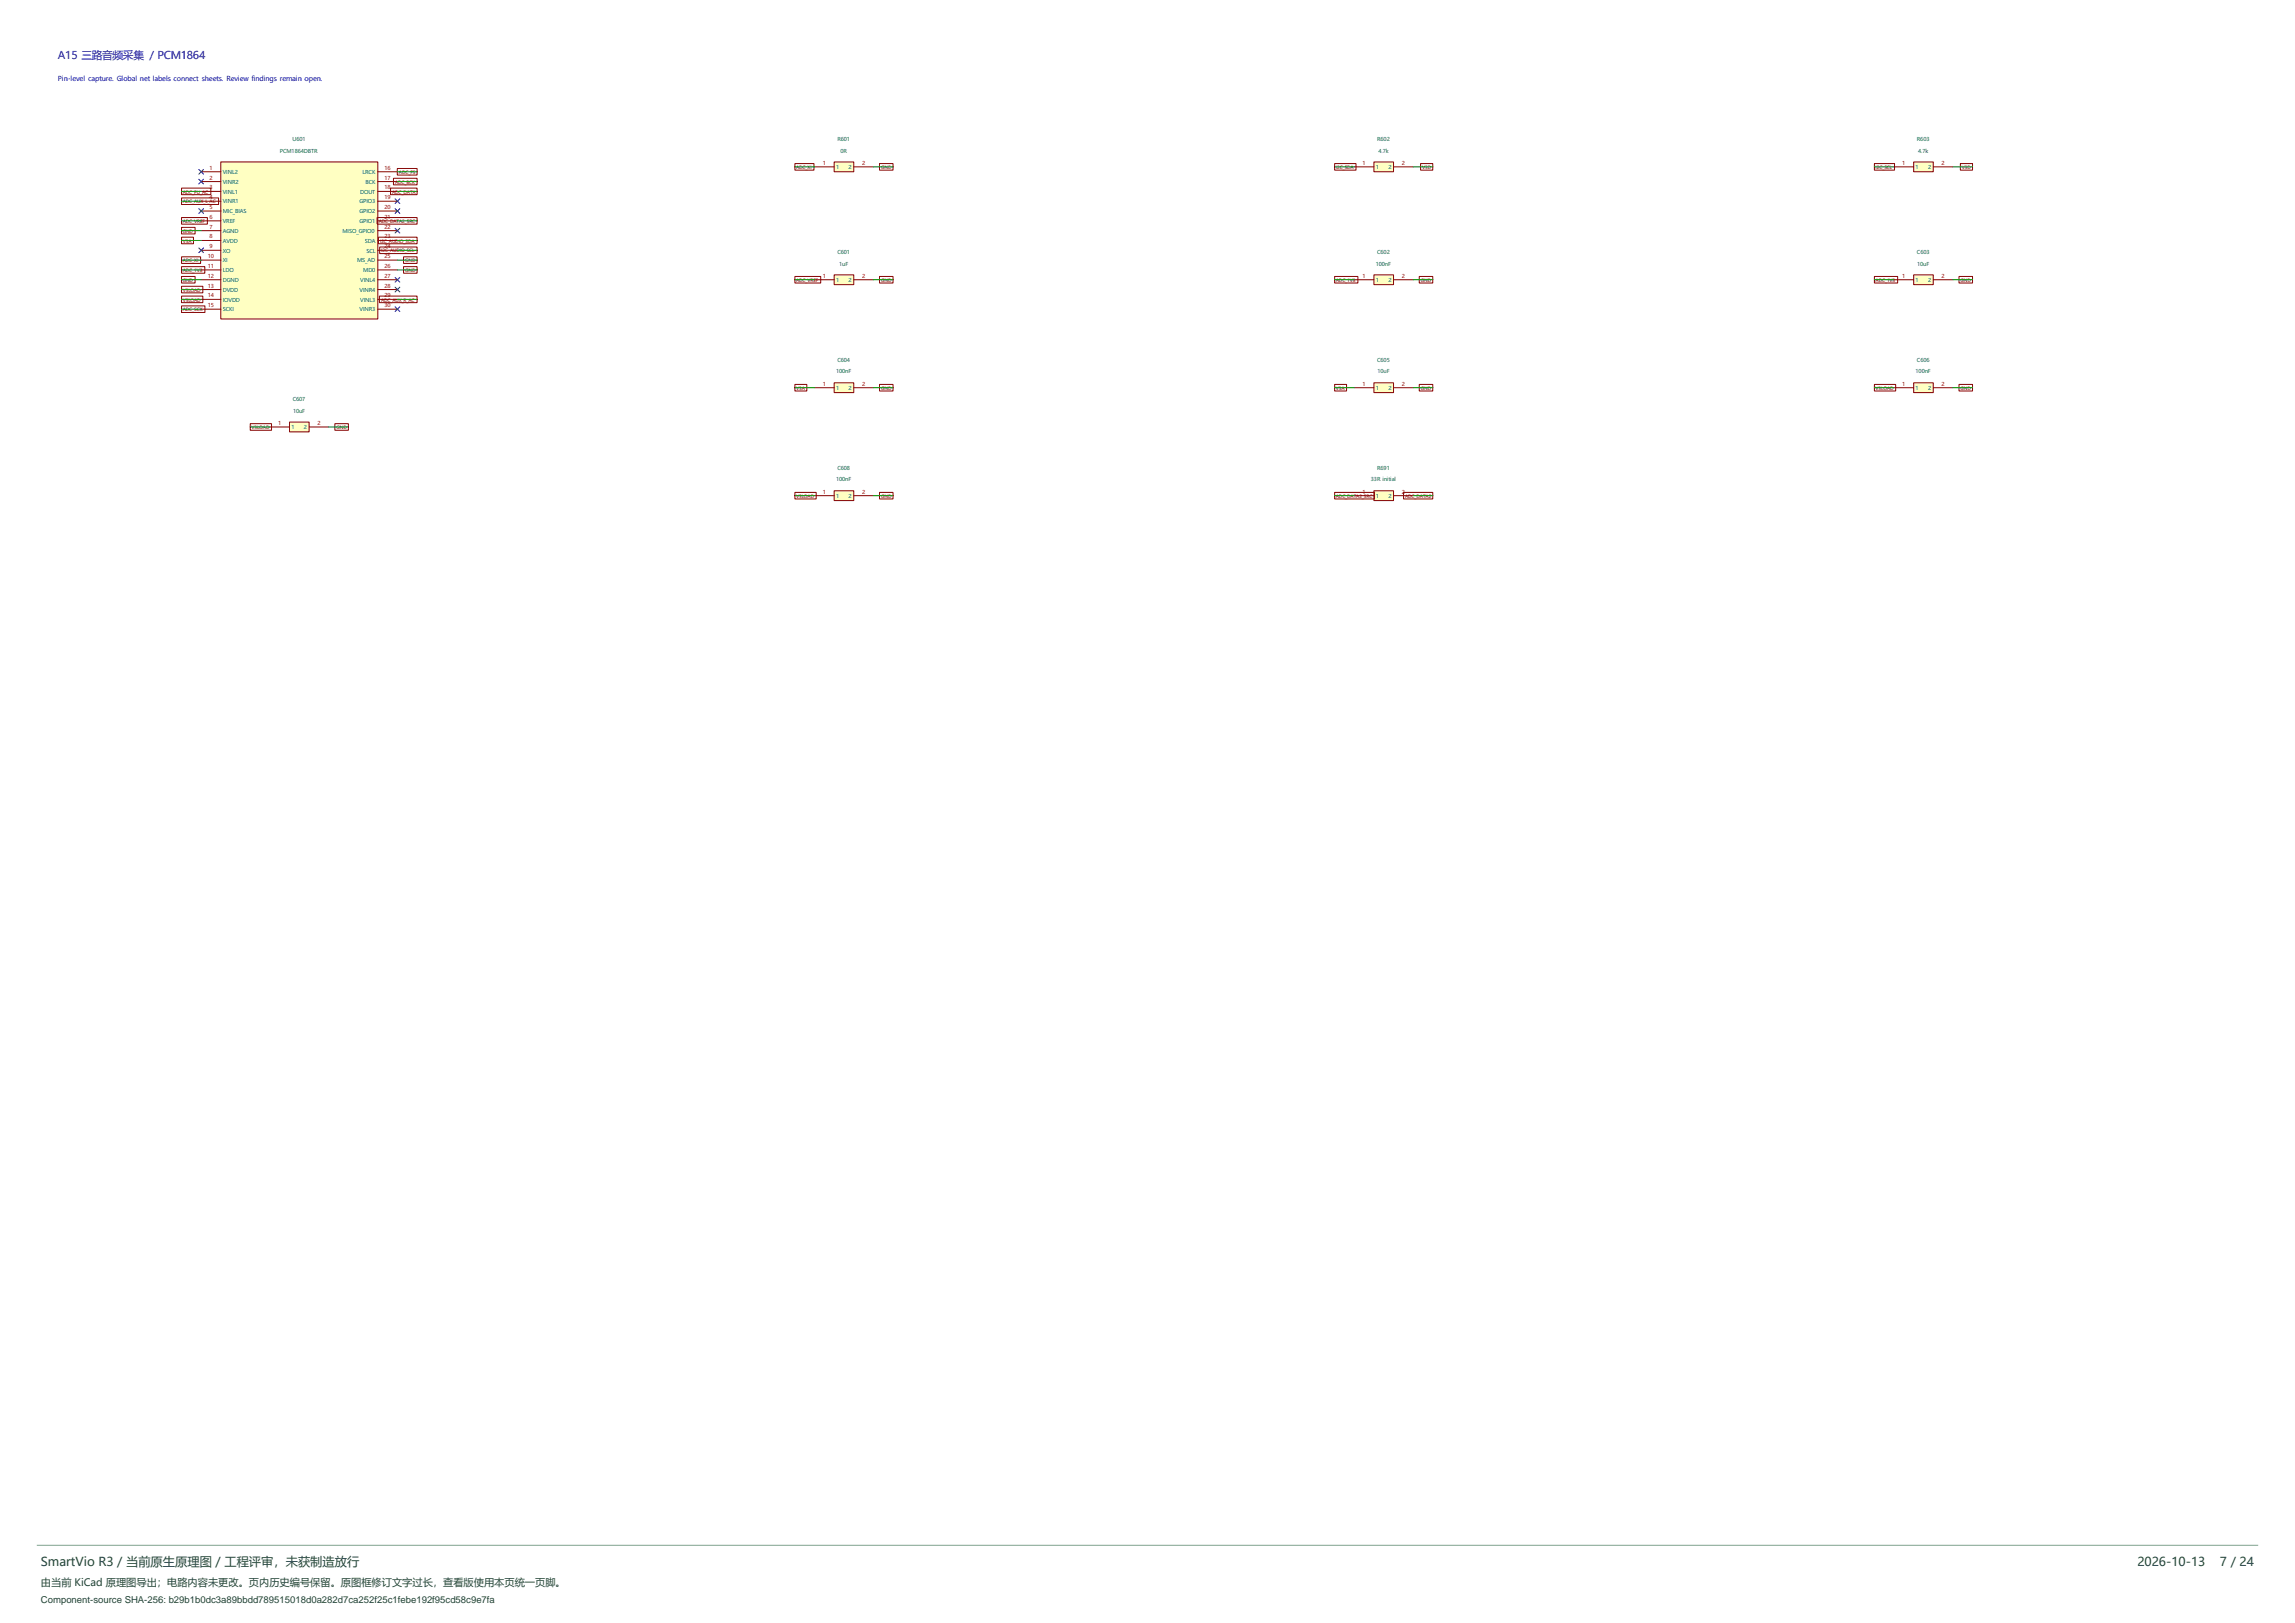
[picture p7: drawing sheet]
<svg xmlns="http://www.w3.org/2000/svg" width="594mm" height="420mm" viewBox="0 0 594 420" stroke-linecap="round" stroke-linejoin="round" font-family="sans-serif">
<defs><g id="words">
<g font-size="3.2" fill="#214236">
<text x="10.6" y="405.2">SmartVio R3 / 当前原生原理图 / 工程评审，未获制造放行</text>
<text x="553.2" y="405.2">2026-10-13</text>
<text x="574.6" y="405.2">7 / 24</text>
</g>
<text font-size="2.8" fill="#0000c2" x="15" y="15.2">A15 三路音频采集 / PCM1864</text>
<text font-size="2.6" fill="#214236" x="10.6" y="410.5">由当前 KiCad 原理图导出；电路内容未更改。页内历史编号保留。原图框修订文字过长，查看版使用本页统一页脚。</text>
<text font-size="2.5" fill="#214236" x="10.6" y="414.7">Component-source SHA-256: b29b1b0dc3a89bbdd789515018d0a282d7ca252f25c1febe192f95cd58c9e7fa</text>
<text font-size="1.8" fill="#0000c2" x="15" y="21.1">Pin-level capture. Global net labels connect sheets. Review findings remain open.</text>
<g font-size="1.4" fill="#006464">
<text x="72.5" y="39.5">PCM1864DBTR</text>
<text x="75.7" y="36.5">U601</text>
<text x="216.8" y="36.5">R601</text>
<text x="217.6" y="39.5">0R</text>
<text x="356.5" y="36.5">R602</text>
<text x="356.8" y="39.5">4.7k</text>
<text x="496.2" y="36.5">R603</text>
<text x="496.5" y="39.5">4.7k</text>
<text x="57.7" y="45">VINL2</text>
<text x="57.7" y="47.6">VINR2</text>
<text x="93.8" y="45">LRCK</text>
<text x="94.6" y="47.6">BCK</text>
<text x="216.4" y="43.8">1</text>
<text x="219.7" y="43.8">2</text>
<text x="356.1" y="43.8">1</text>
<text x="359.4" y="43.8">2</text>
<text x="495.8" y="43.8">1</text>
<text x="499.1" y="43.8">2</text>
<text x="57.7" y="50.1">VINL1</text>
<text x="57.7" y="52.7">VINR1</text>
<text x="93" y="52.7">GPIO3</text>
<text x="93.2" y="50.1">DOUT</text>
<text x="57.7" y="55.2">MIC_BIAS</text>
<text x="57.7" y="57.7">VREF</text>
<text x="93" y="55.2">GPIO2</text>
<text x="93" y="57.7">GPIO1</text>
<text x="57.7" y="60.3">AGND</text>
<text x="57.7" y="62.8">AVDD</text>
<text x="57.7" y="65.4">XO</text>
<text x="88.7" y="60.3">MISO_GPIO0</text>
<text x="94.4" y="62.8">SDA</text>
<text x="94.8" y="65.4">SCL</text>
<text x="216.7" y="65.7">C601</text>
<text x="356.4" y="65.7">C602</text>
<text x="496.1" y="65.7">C603</text>
<text x="57.7" y="67.9">XI</text>
<text x="57.7" y="70.4">LDO</text>
<text x="92.4" y="67.9">MS_AD</text>
<text x="94" y="70.4">MD0</text>
<text x="217.2" y="68.7">1uF</text>
<text x="356.1" y="68.7">100nF</text>
<text x="496.2" y="68.7">10uF</text>
<text x="57.7" y="73">DGND</text>
<text x="57.7" y="75.5">DVDD</text>
<text x="93.1" y="75.5">VINR4</text>
<text x="93.2" y="73">VINL4</text>
<text x="216.4" y="73">1</text>
<text x="219.7" y="73">2</text>
<text x="356.1" y="73">1</text>
<text x="359.4" y="73">2</text>
<text x="495.8" y="73">1</text>
<text x="499.1" y="73">2</text>
<text x="57.7" y="78.1">IOVDD</text>
<text x="57.7" y="80.6">SCKI</text>
<text x="93.1" y="80.6">VINR3</text>
<text x="93.2" y="78.1">VINL3</text>
<text x="216.7" y="93.6">C604</text>
<text x="356.4" y="93.6">C605</text>
<text x="496.1" y="93.6">C606</text>
<text x="216.4" y="96.6">100nF</text>
<text x="216.4" y="100.9">1</text>
<text x="219.7" y="100.9">2</text>
<text x="356.1" y="100.9">1</text>
<text x="356.5" y="96.6">10uF</text>
<text x="359.4" y="100.9">2</text>
<text x="495.8" y="96.6">100nF</text>
<text x="495.8" y="100.9">1</text>
<text x="499.1" y="100.9">2</text>
<text x="75.8" y="103.8">C607</text>
<text x="75.8" y="106.8">10uF</text>
<text x="75.4" y="111.1">1</text>
<text x="78.7" y="111.1">2</text>
<text x="216.4" y="124.6">100nF</text>
<text x="216.7" y="121.6">C608</text>
<text x="354.8" y="124.6">33R initial</text>
<text x="356.5" y="121.6">R691</text>
<text x="216.4" y="128.9">1</text>
<text x="219.7" y="128.9">2</text>
<text x="356.1" y="128.9">1</text>
<text x="359.4" y="128.9">2</text>
</g>
<g font-size="1.4" fill="#a90000">
<text x="54.2" y="43.9">1</text>
<text x="54.2" y="46.5">2</text>
<text x="99.5" y="43.9">16</text>
<text x="99.5" y="46.5">17</text>
<text x="212.9" y="42.7">1</text>
<text x="223.1" y="42.7">2</text>
<text x="352.6" y="42.7">1</text>
<text x="362.8" y="42.7">2</text>
<text x="492.3" y="42.7">1</text>
<text x="502.5" y="42.7">2</text>
<text x="54.2" y="49">3</text>
<text x="54.2" y="51.5">4</text>
<text x="99.5" y="49">18</text>
<text x="99.5" y="51.5">19</text>
<text x="54.2" y="54.1">5</text>
<text x="54.2" y="56.6">6</text>
<text x="54.2" y="59.2">7</text>
<text x="99.5" y="54.1">20</text>
<text x="99.5" y="56.6">21</text>
<text x="99.5" y="59.2">22</text>
<text x="54.2" y="61.7">8</text>
<text x="54.2" y="64.2">9</text>
<text x="99.5" y="61.7">23</text>
<text x="99.5" y="64.2">24</text>
<text x="53.8" y="66.8">10</text>
<text x="53.8" y="69.3">11</text>
<text x="53.8" y="71.9">12</text>
<text x="99.5" y="66.8">25</text>
<text x="99.5" y="69.3">26</text>
<text x="99.5" y="71.9">27</text>
<text x="212.9" y="71.9">1</text>
<text x="223.1" y="71.9">2</text>
<text x="352.6" y="71.9">1</text>
<text x="362.8" y="71.9">2</text>
<text x="492.3" y="71.9">1</text>
<text x="502.5" y="71.9">2</text>
<text x="53.8" y="74.4">13</text>
<text x="53.8" y="76.9">14</text>
<text x="99.5" y="74.4">28</text>
<text x="99.5" y="76.9">29</text>
<text x="53.8" y="79.5">15</text>
<text x="99.5" y="79.5">30</text>
<text x="212.9" y="99.8">1</text>
<text x="223.1" y="99.8">2</text>
<text x="352.6" y="99.8">1</text>
<text x="362.8" y="99.8">2</text>
<text x="492.3" y="99.8">1</text>
<text x="502.5" y="99.8">2</text>
<text x="72" y="110">1</text>
<text x="82.1" y="110">2</text>
<text x="212.9" y="127.7">1</text>
<text x="223.1" y="127.7">2</text>
<text x="352.6" y="127.7">1</text>
<text x="362.8" y="127.7">2</text>
</g>
<g font-size="1.2" fill="#840000">
<text x="102.3" y="47.5">ADC_BCK</text>
<text x="103.3" y="45">ADC_FS</text>
<text x="206.1" y="43.7">ADC_XI</text>
<text x="228.1" y="43.7">GND</text>
<text x="345.8" y="43.7">I2C_SDA</text>
<text x="368.1" y="43.7">V3D</text>
<text x="485.5" y="43.7">I2C_SCL</text>
<text x="507.8" y="43.7">V3D</text>
<text x="47.3" y="52.6">ADC_AUX_L_AC</text>
<text x="47.3" y="50.1">ADC_PU_AC</text>
<text x="101.5" y="50.1">ADC_DATA</text>
<text x="47.3" y="57.7">ADC_VREF</text>
<text x="98" y="57.7">ADC_DATA2_SRC</text>
<text x="47.3" y="60.2">GND</text>
<text x="47.3" y="62.8">V3A</text>
<text x="98.4" y="62.8">I2C_AUDIO_SDA</text>
<text x="98.7" y="65.3">I2C_AUDIO_SCL</text>
<text x="47.3" y="67.9">ADC_XI</text>
<text x="47.3" y="70.4">ADC_1V8</text>
<text x="104.9" y="70.4">GND</text>
<text x="104.9" y="67.9">GND</text>
<text x="47.3" y="75.5">V3LOAD</text>
<text x="47.3" y="72.9">GND</text>
<text x="206.1" y="72.9">ADC_VREF</text>
<text x="228.1" y="72.9">GND</text>
<text x="345.8" y="72.9">ADC_1V8</text>
<text x="367.8" y="72.9">GND</text>
<text x="485.5" y="72.9">ADC_1V8</text>
<text x="507.5" y="72.9">GND</text>
<text x="47.3" y="80.6">ADC_SCK</text>
<text x="47.3" y="78">V3LOAD</text>
<text x="98.6" y="78">ADC_AUX_R_AC</text>
<text x="206.1" y="100.9">V3A</text>
<text x="228.1" y="100.9">GND</text>
<text x="345.8" y="100.9">V3A</text>
<text x="367.8" y="100.9">GND</text>
<text x="485.5" y="100.9">V3LOAD</text>
<text x="507.5" y="100.9">GND</text>
<text x="65.1" y="111">V3LOAD</text>
<text x="87.1" y="111">GND</text>
<text x="206.1" y="128.8">V3LOAD</text>
<text x="228.1" y="128.8">GND</text>
<text x="345.8" y="128.8">ADC_DATA2_SRC</text>
<text x="363.7" y="128.8">ADC_DATA2</text>
</g>
</g></defs>
<path d="M355.6 71.1h5.1v2.6h-5.1z" fill="#ffffc2"/>
<path d="M350.5 72.4h5.1M355.6 71.1h5.1v2.6h-5.1zM360.7 72.4h5.1" fill="none" stroke="#840000" stroke-width=".26"/>
<path d="M57.1 41.9h40.7v40.7h-40.7z" fill="#ffffc2"/>
<g fill="none" stroke="#840000" stroke-width=".26">
<path d="M52.1 44.5h5M52.1 47h5M52.1 49.5h5M52.1 52.1h5M52.1 54.6h5M52.1 57.2h5M52.1 59.7h5M57.1 41.9h40.7v40.7h-40.7zM97.8 44.5h5.1M97.8 47h5.1M97.8 49.5h5.1M97.8 52.1h5.1"/>
<path d="M97.8 54.6h5.1M97.8 57.2h5.1M97.8 59.7h5.1M52.1 62.2h5M52.1 64.8h5M52.1 67.3h5M52.1 69.9h5M52.1 72.4h5M52.1 74.9h5M52.1 77.5h5M97.8 62.2h5.1M97.8 64.8h5.1"/>
<path d="M97.8 67.3h5.1M97.8 69.9h5.1M97.8 72.4h5.1M97.8 74.9h5.1M97.8 77.5h5.1M52.1 80h5M97.8 80h5.1"/>
</g>
<path d="M355.6 99.1h5.1v2.5h-5.1z" fill="#ffffc2"/>
<path d="M355.6 99.1h5.1v2.5h-5.1zM350.5 100.3h5.1M360.7 100.3h5.1" fill="none" stroke="#840000" stroke-width=".26"/>
<path d="M495.3 41.9h5.1v2.6h-5.1z" fill="#ffffc2"/>
<path d="M490.2 43.2h5.1M495.3 41.9h5.1v2.6h-5.1zM500.4 43.2h5.1" fill="none" stroke="#840000" stroke-width=".26"/>
<path d="M355.6 41.9h5.1v2.6h-5.1z" fill="#ffffc2"/>
<path d="M350.5 43.2h5.1M355.6 41.9h5.1v2.6h-5.1zM360.7 43.2h5.1" fill="none" stroke="#840000" stroke-width=".26"/>
<path d="M74.9 109.2h5.1v2.6h-5.1z" fill="#ffffc2"/>
<path d="M69.8 110.5h5.1M74.9 109.2h5.1v2.6h-5.1zM80 110.5h5.1" fill="none" stroke="#840000" stroke-width=".26"/>
<path d="M495.3 71.1h5.1v2.6h-5.1z" fill="#ffffc2"/>
<path d="M490.2 72.4h5.1M495.3 71.1h5.1v2.6h-5.1zM500.4 72.4h5.1" fill="none" stroke="#840000" stroke-width=".26"/>
<path d="M495.3 99.1h5.1v2.5h-5.1z" fill="#ffffc2"/>
<path d="M495.3 99.1h5.1v2.5h-5.1zM490.2 100.3h5.1M500.4 100.3h5.1" fill="none" stroke="#840000" stroke-width=".26"/>
<path d="M355.6 127h5.1v2.5h-5.1z" fill="#ffffc2"/>
<path d="M350.5 128.3h5.1M355.6 127h5.1v2.5h-5.1zM360.7 128.3h5.1" fill="none" stroke="#840000" stroke-width=".26"/>
<path d="M215.9 41.9h5.1v2.6h-5.1z" fill="#ffffc2"/>
<path d="M210.8 43.2h5.1M215.9 41.9h5.1v2.6h-5.1zM221 43.2h5.1" fill="none" stroke="#840000" stroke-width=".26"/>
<path d="M215.9 127h5.1v2.5h-5.1z" fill="#ffffc2"/>
<path d="M210.8 128.3h5.1M215.9 127h5.1v2.5h-5.1zM221 128.3h5.1" fill="none" stroke="#840000" stroke-width=".26"/>
<path d="M215.9 71.1h5.1v2.6h-5.1z" fill="#ffffc2"/>
<path d="M210.8 72.4h5.1M215.9 71.1h5.1v2.6h-5.1zM221 72.4h5.1" fill="none" stroke="#840000" stroke-width=".26"/>
<path d="M215.9 99.1h5.1v2.5h-5.1z" fill="#ffffc2"/>
<g fill="none" stroke="#840000" stroke-width=".26">
<path d="M47 51.2h9.6v1.7h-9.6zM47 58.8h3.5v1.7h-3.5zM47 56.3h6.7v1.7h-6.7zM47 48.7h7.6v1.7h-7.6zM97.6 56.3h10.3v1.7h-10.3zM101.1 48.7h6.8v1.7h-6.8zM101.8 46.1h6.1v1.7h-6.1zM102.8 43.6h5.1v1.7h-5.1zM205.7 42.3h5v1.7h-5zM227.6 42.3h3.5v1.7h-3.5zM345.4 42.3h5.6v1.7h-5.6zM367.7 42.3h3.1v1.7h-3.1z"/>
<path d="M485.1 42.3h5.3v1.7h-5.3zM507.4 42.3h3.1v1.7h-3.1zM47 79.2h6v1.7h-6zM47 74.1h5.5v1.7h-5.5zM47 76.6h5.5v1.7h-5.5zM47 71.5h3.5v1.7h-3.5zM47 66.5h4.9v1.7h-4.9zM47 69h6v1.7h-6zM47 61.4h3.1v1.7h-3.1zM98 61.4h9.9v1.7h-9.9zM98.2 76.6h9.7v1.7h-9.7zM98.3 63.9h9.6v1.7h-9.6z"/>
<path d="M104.4 69h3.5v1.7h-3.5zM104.4 66.5h3.5v1.7h-3.5zM205.7 71.5h6.7v1.7h-6.7zM227.6 71.5h3.5v1.7h-3.5zM345.4 71.5h6.1v1.7h-6.1zM367.3 71.5h3.5v1.7h-3.5zM485.1 71.5h6.1v1.7h-6.1zM507 71.5h3.5v1.7h-3.5zM205.7 99.5h3.1v1.7h-3.1zM215.9 99.1h5.1v2.5h-5.1zM227.6 99.5h3.5v1.7h-3.5zM345.4 99.5h3.1v1.7h-3.1z"/>
<path d="M367.3 99.5h3.5v1.7h-3.5zM485.1 99.5h5.5v1.7h-5.5zM507 99.5h3.5v1.7h-3.5zM64.8 109.6h5.5v1.7h-5.5zM86.7 109.6h3.5v1.7h-3.5zM210.8 100.3h5.1M221 100.3h5.1M205.7 127.4h5.5v1.7h-5.5zM227.6 127.4h3.5v1.7h-3.5zM345.4 127.4h10.4v1.7h-10.4zM363.3 127.4h7.5v1.7h-7.5z"/>
</g>
<g fill="none" stroke="#009600" stroke-width=".26">
<path d="M47 49.5h5.1M47 57.2h5.1M47 52.1h5.1M47 59.7h5.1M102.9 44.5h5M102.9 47h5M102.9 49.5h5M102.9 57.2h5M205.7 43.2h5.1M226.1 43.2h5M345.4 43.2h5.1M365.8 43.2h5"/>
<path d="M485.1 43.2h5.1M505.5 43.2h5M47 72.4h5.1M47 74.9h5.1M47 67.3h5.1M47 77.5h5.1M47 69.9h5.1M47 62.2h5.1M102.9 67.3h5M102.9 77.5h5M102.9 69.9h5M102.9 64.8h5"/>
<path d="M102.9 62.2h5M205.7 72.4h5.1M226.1 72.4h5M345.4 72.4h5.1M365.8 72.4h5M485.1 72.4h5.1M505.5 72.4h5M47 80h5.1M64.8 110.5h5M85.1 110.5h5.1M205.7 100.3h5.1M226.1 100.3h5"/>
<path d="M345.4 100.3h5.1M365.8 100.3h5M485.1 100.3h5.1M505.5 100.3h5M205.7 128.3h5.1M226.1 128.3h5M345.4 128.3h5.1M365.8 128.3h5"/>
</g>
<g fill="none" stroke="#000084" stroke-width=".26">
<path d="M51.5 46.4l1.2 1.2M51.5 54l1.2 1.2M51.5 43.8l1.2 1.3M52.7 46.4l-1.2 1.2M52.7 54l-1.2 1.2M52.7 43.8l-1.2 1.3M102.3 51.5l1.2 1.2M102.3 54l1.2 1.2M102.3 59.1l1.2 1.2M103.5 51.5l-1.2 1.2M103.5 54l-1.2 1.2M103.5 59.1l-1.2 1.2"/>
<path d="M51.5 64.2l1.2 1.2M52.7 64.2l-1.2 1.2M102.3 79.4l1.2 1.2M102.3 71.8l1.2 1.2M102.3 74.3l1.2 1.2M103.5 79.4l-1.2 1.2M103.5 71.8l-1.2 1.2M103.5 74.3l-1.2 1.2"/>
</g>
<path d="M9.5 399.9h575" fill="none" stroke="#80a38f" stroke-width=".26"/>
<use href="#words"/>
</svg>
